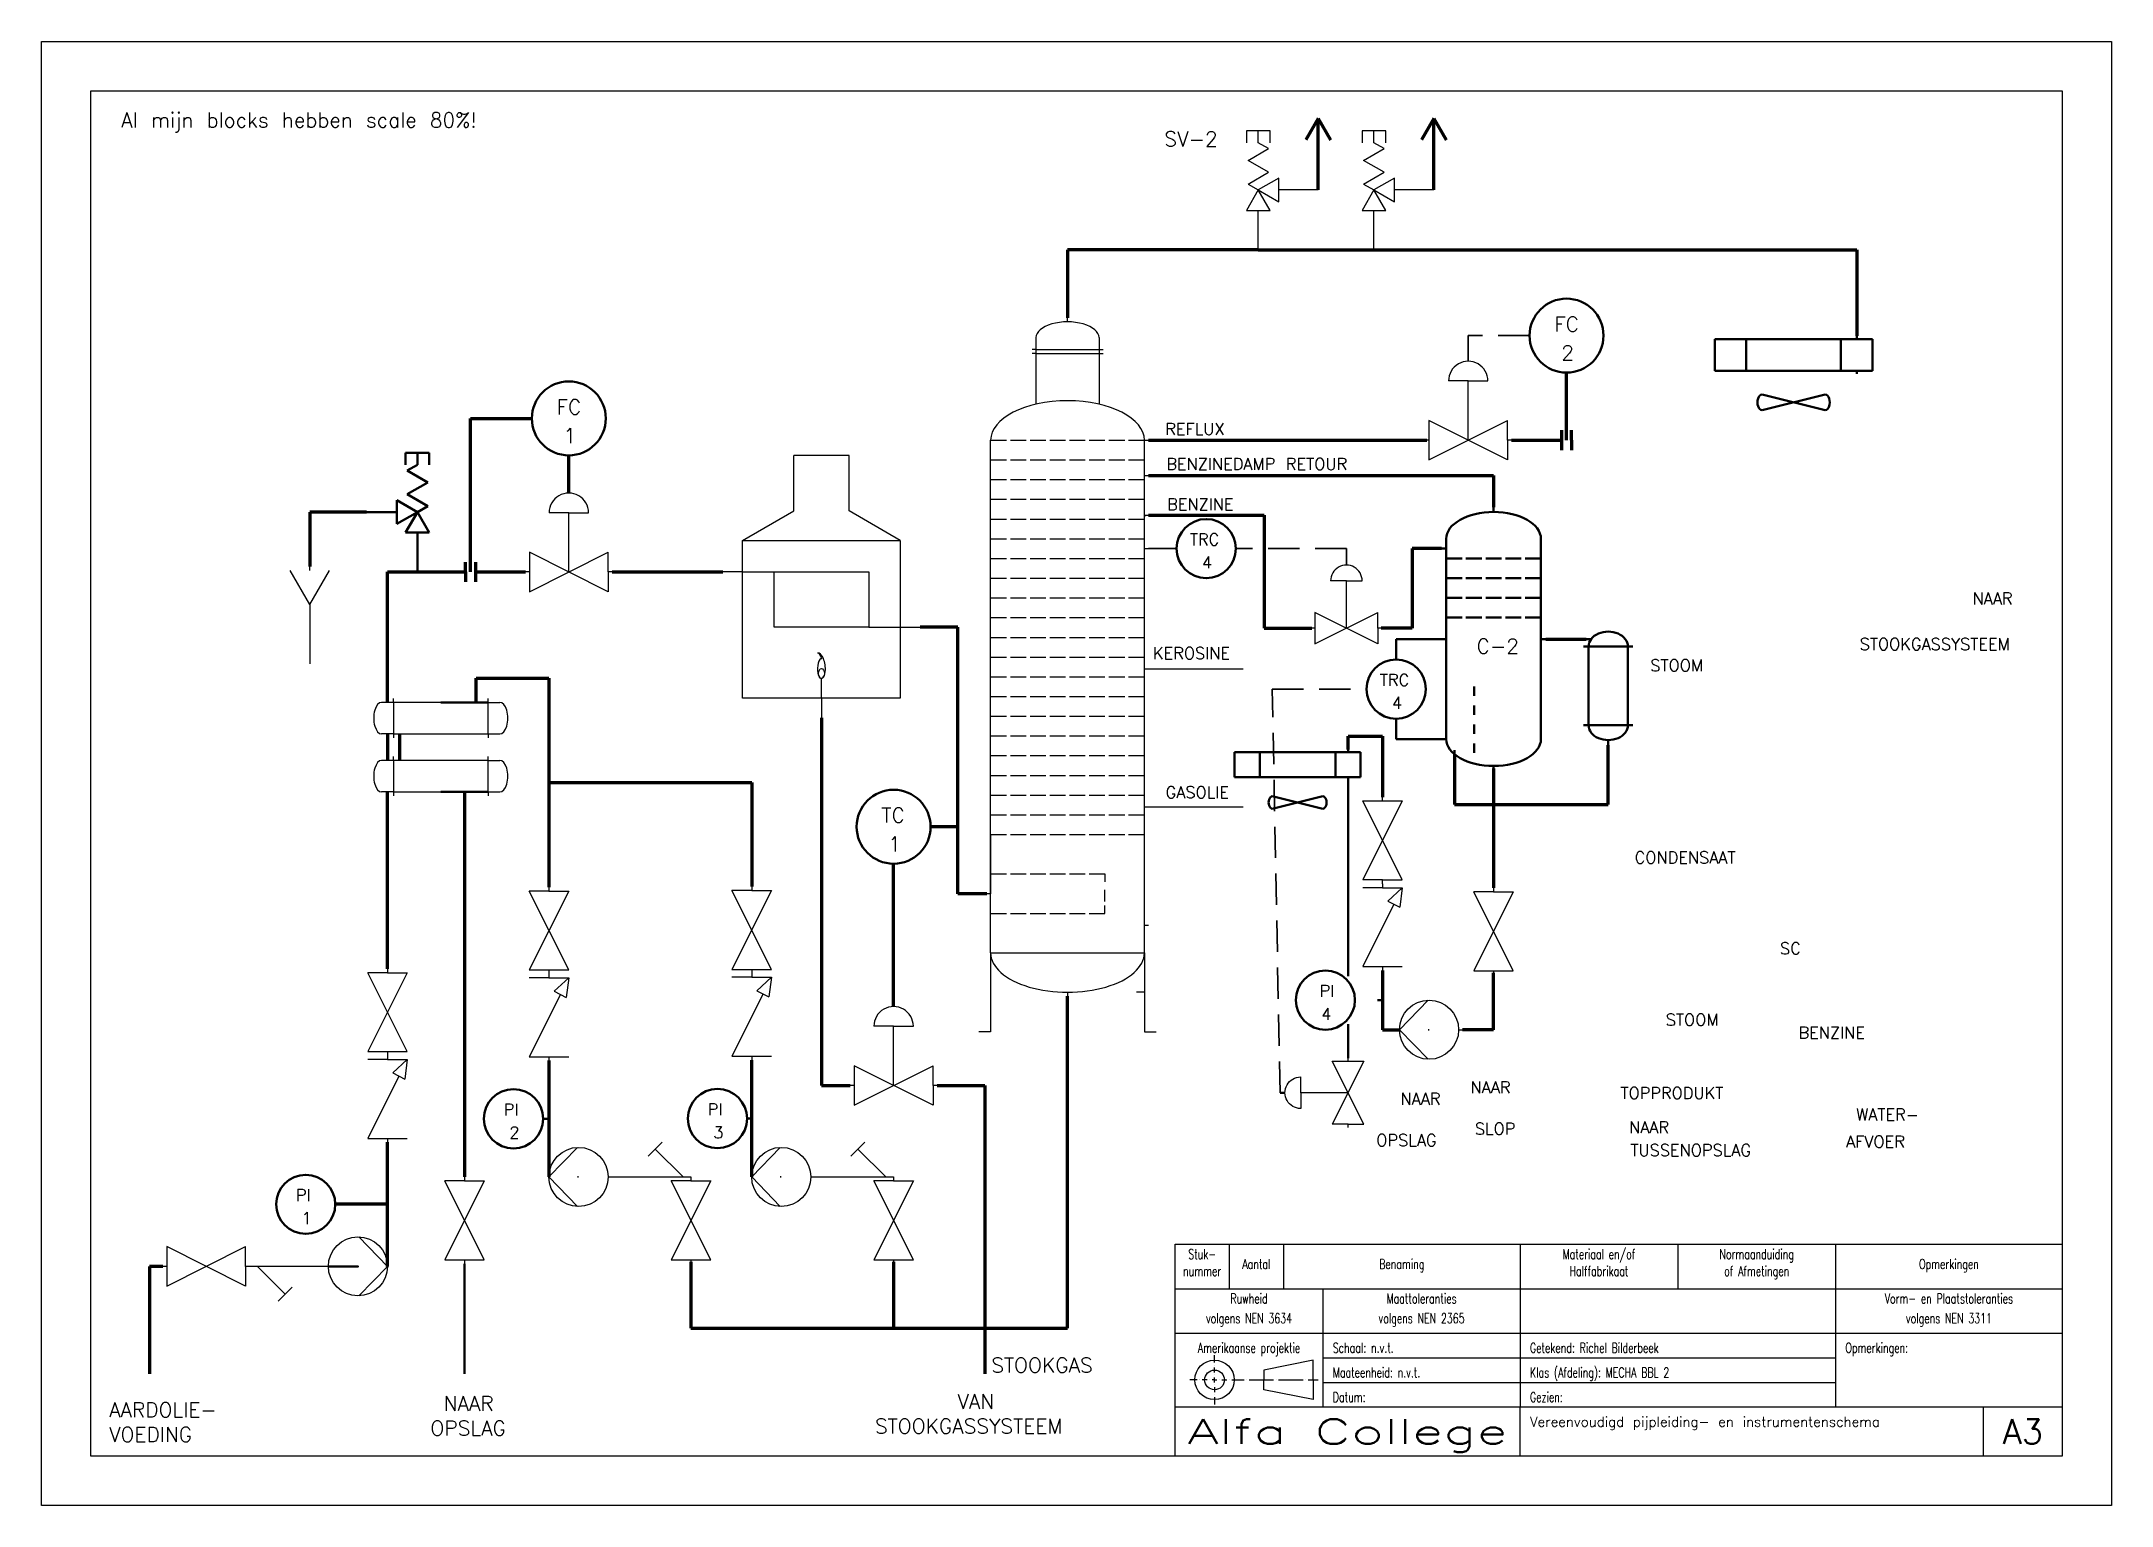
# Model space of a CAD drawing. Extents: x 0 to 420, y 0 to 297.
import ezdxf
from ezdxf.enums import TextEntityAlignment as Align

# ---------------------------------------------------------------- set-up
doc = ezdxf.new("R2010")
doc.units = 0
doc.header["$MEASUREMENT"] = 0
doc.linetypes.add('HIDDEN', pattern=[9.525, 6.35, -3.175])
doc.layers.get('0').update_dxf_attribs({"linetype": 'CONTINUOUS'})
for name, color, linetype in [('KADER25', 3, 'CONTINUOUS'), ('KADER50', 7, 'CONTINUOUS'), ('KADER70', 5, 'CONTINUOUS'), ('T25', 3, 'CONTINUOUS'), ('T70', 5, 'CONTINUOUS')]:
    doc.layers.add(name, color=color, linetype=linetype)
for name, color, linetype, lineweight in [('Omtrekslijn', 7, 'CONTINUOUS', 50), ('Proceslijn', 5, 'CONTINUOUS', 70), ('Stippellijn', 3, 'HIDDEN', 35), ('Tekst', 3, 'CONTINUOUS', 35)]:
    doc.layers.add(name, color=color, linetype=linetype, lineweight=lineweight)
doc.styles.add('KADER1', font='SIMPLEX.SHX', dxfattribs={"height": 5})
doc.styles.add('KADER2', font='SIMPLEX.shx', dxfattribs={"width": 0.7, "height": 2})
doc.styles.get("Standard").update_dxf_attribs({"font": 'TXT.shx', "height": 3})

msp = doc.modelspace()

# ---------------------------------------------------------------- texts
at = {"layer": 'KADER25'}
msp.add_text('Al mijn blocks hebben scale 80%%%!', height=3, dxfattribs=at).set_placement((16.19, 279.55))
at = {"layer": 'Omtrekslijn'}
msp.add_text('C-2', height=3, dxfattribs=at).set_placement((291.16, 172.81))
at = {"layer": 'T25', "style": 'KADER2', "width": 0.7}
for s, p in [('Stuk-', (235.5, 50)), ('Materiaal en/of', (316, 50)), ('Normaanduiding', (348, 50)), ('nummer', (235.5, 46.57)), ('Aantal', (246.5, 48)), ('Benaming', (276, 48)), ('Halffabrikaat', (316, 46.57)), ('of Afmetingen', (348, 46.57)), ('Opmerkingen', (387, 48)), ('Ruwheid', (245, 41)), ('Maattoleranties', (280, 41)), ('Vorm- en Plaatstoleranties', (387, 41)), ('volgens NEN 3634', (245, 37)), ('volgens NEN 2365', (280, 37)), ('volgens NEN 3311', (387, 37)), ('Amerikaanse projektie', (245, 31))]:
    msp.add_text(s, height=2, dxfattribs=at).set_placement(p, align=Align.CENTER)
for s, p in [('Schaal: n.v.t.', (262, 31)), ('Getekend: Richel Bilderbeek', (302, 31)), ('Opmerkingen:', (366, 31)), ('Maateenheid: n.v.t.', (262, 26)), ('Klas (Afdeling): MECHA BBL 2', (302, 26)), ('Datum:', (262, 21)), ('Gezien:', (302, 21))]:
    msp.add_text(s, height=2, dxfattribs=at).set_placement(p)
at = {"layer": 'T25'}
msp.add_text('Vereenvoudigd pijpleiding- en instrumentenschema', height=2, dxfattribs=at).set_placement((302, 16))
at = {"layer": 'T70', "style": 'KADER1', "width": 1.475676}
msp.add_text('Alfa College', height=5, dxfattribs=at).set_placement((232.5, 12.5), (297.5, 12.5), align=Align.FIT)
at = {"layer": 'T70'}
msp.add_text('A3', height=5, dxfattribs=at).set_placement((402, 15), align=Align.MIDDLE)
at = {"layer": 'Tekst'}
for s, height, p in [('SV-2', 3, (227.83, 275.71)), ('FC', 3, (306.93, 238.14)), (' 2', 3, (305.68, 232.32)), ('FC', 3, (104.51, 221.35)), (' 1', 3, (103.25, 215.53)), ('REFLUX', 2.4, (228.01, 217.19)), ('BENZINEDAMP RETOUR', 2.4, (228.22, 210.09)), ('BENZINE', 2.4, (228.39, 201.91)), ('TRC', 2.4, (233, 194.78)), (' 4', 2.4, (233.33, 190.12)), ('NAAR', 2.4, (391.79, 182.81)), ('KEROSINE', 2.4, (225.51, 171.7)), ('STOOKGASSYSTEEM', 2.4, (368.9, 173.55)), ('TRC', 2.4, (271.53, 166.28)), ('STOOM', 2.4, (326.42, 169.23)), (' 4', 2.4, (271.85, 161.62)), ('GASOLIE', 2.4, (228.08, 143.49)), ('TC', 3, (170.41, 138.53)), (' 1', 3, (169.15, 132.7)), ('CONDENSAAT', 2.4, (323.25, 130.26)), ('SC', 2.4, (352.73, 111.83)), (' PI', 2.4, (257.18, 103.19)), (' 4', 2.4, (257.5, 98.53)), ('STOOM', 2.4, (329.55, 97.35)), ('BENZINE', 2.4, (356.49, 94.74)), ('NAAR', 2.4, (289.94, 83.64)), ('TOPPRODUKT', 2.4, (320.36, 82.48)), ('PI', 2.4, (93.79, 79.12)), ('PI', 2.4, (135.17, 79.17)), ('NAAR', 2.4, (275.74, 81.32)), ('WATER-', 2.4, (368.16, 78.13)), (' 2', 2.4, (92.79, 74.46)), (' 3', 2.4, (134.17, 74.51)), ('SLOP', 2.4, (290.81, 75.24)), ('NAAR', 2.4, (322.1, 75.53)), ('OPSLAG', 2.4, (270.82, 72.92)), ('TUSSENOPSLAG', 2.4, (322.38, 70.89)), ('AFVOER', 2.4, (366.13, 72.63)), ('PI', 2.4, (51.64, 61.77)), (' 1', 2.4, (50.63, 57.11)), ('STOOKGAS', 3, (192.71, 27)), (' NAAR ', 3, (78.92, 19.21)), ('VAN', 3, (185.84, 19.63)), ('AARDOLIE-', 3, (13.73, 17.92)), ('OPSLAG', 3, (78.92, 14.21)), ('STOOKGASSYSTEEM', 3, (169.1, 14.63)), ('VOEDING', 3, (13.73, 12.92))]:
    msp.add_text(s, height=height, dxfattribs=at).set_placement(p)

# ---------------------------------------------------------------- blocks, each defined once
blk = doc.blocks.new('04_NenWarmtewisselaar')
at = {"layer": 'KADER25', "color": 0}
for p, q in [((-12, 8), (-15, 8)), ((-12, 8), (-12, 9)), ((12, 8), (-12, 8)), ((-12, 8), (-12, 0)), ((12, 8), (12, 9)), ((12, 0), (12, 8)), ((12, 8), (15, 8)), ((-12, 0), (-15, 0)), ((-12, 0), (12, 0)), ((-12, 0), (-12, -1)), ((12, 0), (12, 0)), ((12, 0), (15, 0)), ((12, 0), (12, -1))]:
    blk.add_line(p, q, dxfattribs=at)
for centre, major_axis in [((-15, 4), (0, 4)), ((15, 4), (0, -4))]:
    blk.add_ellipse(centre, major_axis=major_axis, ratio=0.5, start_param=0, end_param=3.141593, dxfattribs=at)
blk = doc.blocks.new('04_NenFornuis')
at = {"layer": 'KADER25', "color": 0}
for p, q in [((-7.01, 47.5), (-7.01, 61.5)), ((7.01, 61.5), (-7.01, 61.5)), ((7.01, 47.5), (7.01, 61.5)), ((-20, 40), (-7.01, 47.5)), ((20, 40), (7.01, 47.5)), ((-20, 0), (-20, 40)), ((-20, 40), (20, 40)), ((20, 40), (20, 0)), ((-20, 32), (-25, 32)), ((-20, 32), (12, 32)), ((-12, 18), (-12, 32)), ((12, 32), (12, 18)), ((12, 18), (-12, 18)), ((12, 18), (20, 18)), ((20, 18), (25, 18)), ((20, 0), (-20, 0)), ((0, 0), (0, 5)), ((0, 0), (0, -5))]:
    blk.add_line(p, q, dxfattribs=at)
for centre, major_axis, ratio, start_param, end_param in [((-0.49, 8.22), (0.49, -3.22), 0.442287, 0, 3.141593), ((-0.49, 9.47), (-0.49, 1.97), 0.356881, 4.885896, 6.283185), ((0, 7.5), (0, -2.5), 0.395368, 3.027106, 6.283185)]:
    blk.add_ellipse(centre, major_axis=major_axis, ratio=ratio, start_param=start_param, end_param=end_param, dxfattribs=at)
blk.add_ellipse((0, 6.25), major_axis=(0, -1.25), ratio=0.59927, dxfattribs=at)
blk = doc.blocks.new('04_KlepMetRegelaar')
at = {"layer": 'KADER25', "color": 0}
for p, q in [((11, 15), (6, 15)), ((11, 0), (11, 15)), ((11, 15), (16, 15)), ((1, 0), (0, 0)), ((1, 5), (1, 0)), ((1, -5), (21, 5)), ((21, -5), (1, 5)), ((1, 0), (1, -5)), ((21, 0), (21, 5)), ((22, 0), (21, 0)), ((21, 0), (21, -5))]:
    blk.add_line(p, q, dxfattribs=at)
blk.add_ellipse((11, 15), major_axis=(5, 0), ratio=1, start_param=0, end_param=3.141593, dxfattribs=at)
blk = doc.blocks.new('04_Klep')
at = {"layer": 'KADER25', "color": 0}
for p, q in [((1, 0), (0, 0)), ((1, 5), (1, 0)), ((1, -5), (21, 5)), ((21, -5), (1, 5)), ((1, 0), (1, -5)), ((21, 0), (21, 5)), ((22, 0), (21, 0)), ((21, 0), (21, -5))]:
    blk.add_line(p, q, dxfattribs=at)
blk = doc.blocks.new('04_Y_filter')
at = {"layer": 'KADER25', "color": 0}
for p, q in [((1, 0), (-1, 0)), ((19, 0), (1, 0)), ((1, 0), (8.07, -7.07)), ((8.07, -7.07), (6.3, -8.84)), ((8.07, -7.07), (9.84, -5.3))]:
    blk.add_line(p, q, dxfattribs=at)
blk = doc.blocks.new('04_NenPomp')
at = {"layer": 'KADER25', "color": 0}
for p, q in [((15, 0), (7.74, 7.5)), ((0, 0), (-1, 0)), ((7.5, 0), (7.74, 0)), ((7.74, 0), (7.5, 0)), ((7.5, 0), (7.5, 0)), ((7.5, 0), (7.5, 0)), ((7.74, -7.5), (15, 0)), ((15, 0), (15, 0))]:
    blk.add_line(p, q, dxfattribs=at)
blk.add_circle((7.5, 0), 7.5, dxfattribs=at)
blk = doc.blocks.new('04_Terugslagklep')
at = {"layer": 'KADER25', "color": 0}
for p, q in [((1, 0), (0, 0)), ((1, 5), (1, 0)), ((16.8, -2.9), (1, 5)), ((1, 0), (1, -5)), ((21, 0), (21, 5)), ((22, 0), (21, 0)), ((21, 0), (21, -5)), ((17.59, -1.34), (16.04, -4.39)), ((21, -5), (16.04, -4.39)), ((21, -5), (17.59, -1.34))]:
    blk.add_line(p, q, dxfattribs=at)
blk = doc.blocks.new('04_Funnel')
at = {"layer": 'KADER25', "color": 0}
for p, q in [((0, -1), (0, 0)), ((0, -9.66), (-5, -1)), ((0, -9.66), (5, -1)), ((0, -9.66), (0, -24.66))]:
    blk.add_line(p, q, dxfattribs=at)
blk = doc.blocks.new('04_Kolom')
at = {"layer": 'KADER25', "color": 0}
for p, q in [((0, 170), (0, 171)), ((-8, 163), (-9, 163)), ((-8, 166), (-8, 149.12)), ((-8, 166), (-8, 163)), ((-8, 163), (8, 163)), ((-8, 163), (-8, 162)), ((8, 166), (8, 149.12)), ((8, 163), (9, 163)), ((-8, 162), (-9, 162)), ((-8, 162), (8, 162)), ((8, 162), (9, 162)), ((-19.5, 10), (-19.5, 140)), ((-19.5, 140), (-15.5, 140)), ((-14.5, 140), (-10.5, 140)), ((-9.5, 140), (-5.5, 140)), ((-4.5, 140), (-0.5, 140)), ((0.5, 140), (4.5, 140)), ((5.5, 140), (9.5, 140)), ((10.5, 140), (14.5, 140)), ((15.5, 140), (19.5, 140)), ((19.5, 10), (19.5, 140)), ((19.5, 140), (20.5, 140)), ((-19.5, 135), (-15.5, 135)), ((-14.5, 135), (-10.5, 135)), ((-9.5, 135), (-5.5, 135)), ((-4.5, 135), (-0.5, 135)), ((0.5, 135), (4.5, 135)), ((5.5, 135), (9.5, 135)), ((10.5, 135), (14.5, 135)), ((15.5, 135), (19.5, 135)), ((-19.5, 130), (-15.5, 130)), ((-14.5, 130), (-10.5, 130)), ((-9.5, 130), (-5.5, 130)), ((-4.5, 130), (-0.5, 130)), ((0.5, 130), (4.5, 130)), ((5.5, 130), (9.5, 130)), ((10.5, 130), (14.5, 130)), ((15.5, 130), (19.5, 130)), ((19.5, 130), (19.5, 131)), ((19.5, 131), (20.5, 131)), ((-19.5, 125), (-15.5, 125)), ((-14.5, 125), (-10.5, 125)), ((-9.5, 125), (-5.5, 125)), ((-4.5, 125), (-0.5, 125)), ((0.5, 125), (4.5, 125)), ((5.5, 125), (9.5, 125)), ((10.5, 125), (14.5, 125)), ((15.5, 125), (19.5, 125)), ((19.5, 120), (19.57, 121)), ((19.57, 121), (20.57, 121)), ((-19.5, 120), (-15.5, 120)), ((-14.5, 120), (-10.5, 120)), ((-9.5, 120), (-5.5, 120)), ((-4.5, 120), (-0.5, 120)), ((0.5, 120), (4.5, 120)), ((5.5, 120), (9.5, 120)), ((10.5, 120), (14.5, 120)), ((15.5, 120), (19.5, 120)), ((-19.5, 115), (-15.5, 115)), ((-14.5, 115), (-10.5, 115)), ((-9.5, 115), (-5.5, 115)), ((-4.5, 115), (-0.5, 115)), ((0.5, 115), (4.5, 115)), ((5.5, 115), (9.5, 115)), ((10.5, 115), (14.5, 115)), ((15.5, 115), (19.5, 115)), ((19.5, 110), (19.5, 112.5)), ((19.5, 112.5), (20.5, 112.5)), ((-19.5, 110), (-15.5, 110)), ((-19.5, 105), (-15.5, 105)), ((-14.5, 110), (-10.5, 110)), ((-14.5, 105), (-10.5, 105)), ((-9.5, 110), (-5.5, 110)), ((-9.5, 105), (-5.5, 105)), ((-4.5, 110), (-0.5, 110)), ((-4.5, 105), (-0.5, 105)), ((0.5, 110), (4.5, 110)), ((0.5, 105), (4.5, 105)), ((5.5, 110), (9.5, 110)), ((5.5, 105), (9.5, 105)), ((10.5, 110), (14.5, 110)), ((10.5, 105), (14.5, 105)), ((15.5, 110), (19.5, 110)), ((15.5, 105), (19.5, 105)), ((-19.5, 100), (-15.5, 100)), ((-14.5, 100), (-10.5, 100)), ((-9.5, 100), (-5.5, 100)), ((-4.5, 100), (-0.5, 100)), ((0.5, 100), (4.5, 100)), ((5.5, 100), (9.5, 100)), ((10.5, 100), (14.5, 100)), ((15.5, 100), (19.5, 100)), ((-19.5, 95), (-15.5, 95)), ((-14.5, 95), (-10.5, 95)), ((-9.5, 95), (-5.5, 95)), ((-4.5, 95), (-0.5, 95)), ((0.5, 95), (4.5, 95)), ((5.5, 95), (9.5, 95)), ((10.5, 95), (14.5, 95)), ((15.5, 95), (19.5, 95)), ((-19.5, 90), (-15.5, 90)), ((-14.5, 90), (-10.5, 90)), ((-9.5, 90), (-5.5, 90)), ((-4.5, 90), (-0.5, 90)), ((0.5, 90), (4.5, 90)), ((5.5, 90), (9.5, 90)), ((10.5, 90), (14.5, 90)), ((15.5, 90), (19.5, 90)), ((-19.5, 85), (-15.5, 85)), ((-14.5, 85), (-10.5, 85)), ((-9.5, 85), (-5.5, 85)), ((-4.5, 85), (-0.5, 85)), ((0.5, 85), (4.5, 85)), ((5.5, 85), (9.5, 85)), ((10.5, 85), (14.5, 85)), ((15.5, 85), (19.5, 85)), ((-19.5, 80), (-15.5, 80)), ((-14.5, 80), (-10.5, 80)), ((-9.5, 80), (-5.5, 80)), ((-4.5, 80), (-0.5, 80)), ((0.5, 80), (4.5, 80)), ((5.5, 80), (9.5, 80)), ((10.5, 80), (14.5, 80)), ((15.5, 80), (19.5, 80)), ((19.5, 80), (19.5, 82)), ((19.5, 82), (20.5, 82)), ((-19.5, 75), (-15.5, 75)), ((-14.5, 75), (-10.5, 75)), ((-9.5, 75), (-5.5, 75)), ((-4.5, 75), (-0.5, 75)), ((0.5, 75), (4.5, 75)), ((5.5, 75), (9.5, 75)), ((10.5, 75), (14.5, 75)), ((15.5, 75), (19.5, 75)), ((-19.5, 70), (-15.5, 70)), ((-14.5, 70), (-10.5, 70)), ((-9.5, 70), (-5.5, 70)), ((-4.5, 70), (-0.5, 70)), ((0.5, 70), (4.5, 70)), ((5.5, 70), (9.5, 70)), ((10.5, 70), (14.5, 70)), ((15.5, 70), (19.5, 70)), ((-19.5, 65), (-15.5, 65)), ((-14.5, 65), (-10.5, 65)), ((-9.5, 65), (-5.5, 65)), ((-4.5, 65), (-0.5, 65)), ((0.5, 65), (4.5, 65)), ((5.5, 65), (9.5, 65)), ((10.5, 65), (14.5, 65)), ((15.5, 65), (19.5, 65)), ((-19.5, 60), (-15.5, 60)), ((-14.5, 60), (-10.5, 60)), ((-9.5, 60), (-5.5, 60)), ((-4.5, 60), (-0.5, 60)), ((0.5, 60), (4.5, 60)), ((5.5, 60), (9.5, 60)), ((10.5, 60), (14.5, 60)), ((15.5, 60), (19.5, 60)), ((-19.5, 55), (-15.5, 55)), ((-14.5, 55), (-10.5, 55)), ((-9.5, 55), (-5.5, 55)), ((-4.5, 55), (-0.5, 55)), ((0.5, 55), (4.5, 55)), ((5.5, 55), (9.5, 55)), ((10.5, 55), (14.5, 55)), ((15.5, 55), (19.5, 55)), ((-19.5, 50), (-15.5, 50)), ((-14.5, 50), (-10.5, 50)), ((-9.5, 50), (-5.5, 50)), ((-4.5, 50), (-0.5, 50)), ((0.5, 50), (4.5, 50)), ((5.5, 50), (9.5, 50)), ((10.5, 50), (14.5, 50)), ((15.5, 50), (19.5, 50)), ((-19.5, 45), (-15.5, 45)), ((-14.5, 45), (-10.5, 45)), ((-9.5, 45), (-5.5, 45)), ((-4.5, 45), (-0.5, 45)), ((0.5, 45), (4.5, 45)), ((5.5, 45), (9.5, 45)), ((10.5, 45), (14.5, 45)), ((15.5, 45), (19.5, 45)), ((19.5, 45), (19.5, 47)), ((19.5, 47), (20.5, 47)), ((-19.5, 40), (-15.5, 40)), ((-19.5, 40), (-19.5, 25)), ((-14.5, 40), (-10.5, 40)), ((-9.5, 40), (-5.5, 40)), ((-4.5, 40), (-0.5, 40)), ((0.5, 40), (4.5, 40)), ((5.5, 40), (9.5, 40)), ((10.5, 40), (14.5, 40)), ((15.5, 40), (19.5, 40)), ((-19.5, 25), (-19.5, 30)), ((-19.5, 30), (-15.5, 30)), ((-14.5, 30), (-10.5, 30)), ((-9.5, 30), (-5.5, 30)), ((-4.5, 30), (-0.5, 30)), ((0.5, 30), (4.5, 30)), ((5.5, 30), (9.5, 30)), ((9.5, 30), (9.5, 28)), ((-19.5, 25), (-20.5, 25)), ((9.5, 23), (9.5, 26)), ((9.5, 20), (9.5, 22)), ((-19.5, 20), (-15.5, 20)), ((-14.5, 20), (-10.5, 20)), ((-9.5, 20), (-5.5, 20)), ((-4.5, 20), (-0.5, 20)), ((0.5, 20), (4.5, 20)), ((5.5, 20), (9.5, 20)), ((19.5, 10), (19.5, 17)), ((19.5, 17), (20.5, 17)), ((-19.5, 10), (19.5, 10)), ((-19.5, 10), (-19.5, -10)), ((19.5, 10), (19.5, -10)), ((0, 0), (0, -1)), ((19.5, 0), (17.5, 0)), ((-19.5, -10), (-22.5, -10)), ((19.5, -10), (22.5, -10))]:
    blk.add_line(p, q, dxfattribs=at)
for centre, major_axis, ratio, start_param, end_param in [((0, 166), (8, 0), 0.5, 0, 3.141593), ((0, 140), (-19.5, 0), 0.512821, 3.141593, 6.283185), ((0, 10), (-19.5, 0), 0.512821, 0, 3.141593)]:
    blk.add_ellipse(centre, major_axis=major_axis, ratio=ratio, start_param=start_param, end_param=end_param, dxfattribs=at)
blk = doc.blocks.new('04_Overdrukventiel_2')
at = {"color": 0}
for p, q in [((-3, 27.2), (-3, 30.2)), ((-3, 30.2), (0, 30.2)), ((-2.6, 25.7), (0, 27.2)), ((0, 27.2), (0, 30.2)), ((0, 30.2), (3, 30.2)), ((3, 30.2), (3, 27.2)), ((2.6, 22.7), (-2.6, 25.7)), ((-2.6, 19.7), (2.6, 22.7)), ((-5.2, 18.2), (0, 15.2)), ((-5.2, 12.2), (-5.2, 18.2)), ((2.6, 16.7), (-2.6, 19.7)), ((2.6, 16.7), (0, 15.2)), ((-15.2, 15.2), (-5.2, 15.2)), ((0, 15.2), (-5.2, 12.2)), ((-3, 10), (0, 15.2)), ((0, 15.2), (3, 10)), ((3, 10), (-3, 10)), ((0, 0), (0, 10))]:
    blk.add_line(p, q, dxfattribs=at)
blk = doc.blocks.new('04_BenzineStripper')
at = {"layer": 'Omtrekslijn'}
for p, q in [((0, -1), (0, 0)), ((-9.6, -6.43), (-9.6, -8.43)), ((-9.6, -8.43), (-10.6, -8.43)), ((-9.6, -26.77), (-10.6, -26.77)), ((9.6, -26.77), (10.6, -26.77)), ((-3.96, -36.39), (-3.96, -38.31)), ((-3.96, -40.24), (-3.96, -42.17)), ((-3.96, -44.1), (-3.96, -46.02)), ((-9.6, -47.1), (-10.6, -47.1)), ((-7.91, -50.18), (-7.91, -49.33)), ((-3.96, -47.95), (-3.96, -49.88)), ((-3.96, -49.88), (-3.96, -47.95)), ((0, -52.53), (0, -53.53))]:
    blk.add_line(p, q, dxfattribs=at)
at = {"layer": 'Omtrekslijn', "color": 0}
for p, q in [((-9.6, -47.1), (-9.6, -6.43)), ((9.6, -47.1), (9.6, -6.43)), ((-9.6, -10.43), (-6.4, -10.43)), ((-5.6, -10.43), (-2.4, -10.43)), ((-1.6, -10.43), (1.6, -10.43)), ((2.4, -10.43), (5.6, -10.43)), ((6.4, -10.43), (9.6, -10.43)), ((-9.6, -14.43), (-6.4, -14.43)), ((-5.6, -14.43), (-2.4, -14.43)), ((-1.6, -14.43), (1.6, -14.43)), ((2.4, -14.43), (5.6, -14.43)), ((6.4, -14.43), (9.6, -14.43)), ((-9.6, -18.43), (-6.4, -18.43)), ((-5.6, -18.43), (-2.4, -18.43)), ((-1.6, -18.43), (1.6, -18.43)), ((2.4, -18.43), (5.6, -18.43)), ((6.4, -18.43), (9.6, -18.43)), ((-9.6, -22.43), (-6.4, -22.43)), ((-5.6, -22.43), (-2.4, -22.43)), ((-1.6, -22.43), (1.6, -22.43)), ((2.4, -22.43), (5.6, -22.43)), ((6.4, -22.43), (9.6, -22.43))]:
    blk.add_line(p, q, dxfattribs=at)
at = {"layer": 'Omtrekslijn'}
for centre, major_axis in [((0, -6.43), (-9.6, 0)), ((0, -47.1), (9.6, 0))]:
    blk.add_ellipse(centre, major_axis=major_axis, ratio=0.565396, start_param=3.141593, end_param=6.283185, dxfattribs=at)
blk = doc.blocks.new('04_Ventilator')
at = {"layer": 'Omtrekslijn', "color": 0}
for p, q in [((0, -1), (0, 0)), ((-45, -1), (-45, -11)), ((5, -1), (-45, -1)), ((-45, -1), (-35, -1)), ((-35, -1), (-35, -11)), ((-5, -11), (-5, -1)), ((-5, -1), (5, -1)), ((5, -1), (0, -1)), ((5, -11), (5, -1)), ((-45, -11), (5, -11)), ((5, -11), (-5, -11)), ((0, -11), (0, -12)), ((-30, -18.5), (-10, -23.5)), ((-10, -18.5), (-30, -23.5))]:
    blk.add_line(p, q, dxfattribs=at)
blk.add_ellipse((-30, -21), major_axis=(0, 2.5), ratio=0.585267, start_param=0, end_param=3.141593, dxfattribs=at)
at = {"layer": 'Omtrekslijn', "color": 0, "extrusion": (0, 0, -1)}
blk.add_ellipse((-10, -21), major_axis=(0, 2.5), ratio=0.585267, start_param=0, end_param=3.141593, dxfattribs=at)
blk = doc.blocks.new('04_Warmtewisselaar')
at = {"layer": 'Omtrekslijn'}
for p, q in [((-4, 20), (-5, 20)), ((4, 20), (-4, 20)), ((-4, 20), (-4, 4)), ((4, 4), (4, 20)), ((4, 20), (5, 20)), ((-4, 4), (-5, 4)), ((-4, 4), (4, 4)), ((0, 1), (0, 0)), ((4, 4), (5, 4))]:
    blk.add_line(p, q, dxfattribs=at)
at = {"layer": 'Omtrekslijn', "extrusion": (0, 0, -1)}
blk.add_ellipse((0, 20), major_axis=(-4, 0), ratio=0.750206, start_param=0, end_param=3.141593, dxfattribs=at)
at = {"layer": 'Omtrekslijn'}
blk.add_ellipse((0, 4), major_axis=(-4, 0), ratio=0.750206, start_param=0, end_param=3.141593, dxfattribs=at)

# ---------------------------------------------------------------- linework, layer by layer
for p, q in [((224.58, 169.72), (243.79, 169.72)), ((71.42, 156.53), (72.62, 156.53)), ((224.58, 141.72), (243.79, 141.72))]:
    msp.add_line(p, q)
at = {"layer": 'KADER25'}
for p, q in [((0, 0), (0, 297)), ((0, 297), (420, 297)), ((420, 297), (420, 0)), ((238, 29), (238, 30.5)), ((258, 29.5), (248, 27.5)), ((258, 25.5), (258, 29.5)), ((260, 30), (364, 30)), ((234.5, 25.5), (233, 25.5)), ((234.97, 25.5), (234.97, 25.5)), ((235, 25.5), (235, 25.5)), ((236.5, 25.5), (235.5, 25.5)), ((237, 25.5), (237, 25.5)), ((238, 25.5), (237.5, 25.5)), ((238, 28.5), (238, 28.5)), ((238, 27), (238, 28)), ((238, 26.5), (238, 26.5)), ((238, 25), (238, 26)), ((238, 25.5), (238.5, 25.5)), ((239, 25.5), (239, 25.5)), ((239.5, 25.5), (240.5, 25.5)), ((241, 25.5), (241, 25.5)), ((241.5, 25.5), (244, 25.5)), ((244.5, 25.5), (244.5, 25.5)), ((245, 25.5), (250, 25.5)), ((247, 25.5), (247, 25.5)), ((248, 27.5), (248, 25.5)), ((248, 23.5), (248, 25.5)), ((250.5, 25.5), (250.5, 25.5)), ((250.5, 25.5), (250.5, 25.5)), ((251, 25.5), (256, 25.5)), ((256.5, 25.5), (256.5, 25.5)), ((257, 25.5), (259, 25.5)), ((258, 25.5), (258, 21.5)), ((238, 24.5), (238, 24.5)), ((238, 24), (238, 23)), ((238, 22.5), (238, 22.5)), ((238, 22), (238, 20.5)), ((258, 21.5), (248, 23.5)), ((260, 25), (364, 25)), ((420, 0), (0, 0))]:
    msp.add_line(p, q, dxfattribs=at)
for radius in [4, 2]:
    msp.add_circle((238, 25.5), radius, dxfattribs=at)
at = {"layer": 'KADER50'}
for p, q in [((230, 10), (230, 53)), ((230, 53), (410, 53)), ((241, 53), (241, 44)), ((252, 53), (252, 44)), ((300, 53), (300, 20)), ((332, 53), (332, 44)), ((364, 53), (364, 20)), ((230, 44), (410, 44)), ((260, 44), (260, 20)), ((230, 35), (410, 35)), ((230, 20), (410, 20)), ((300, 10), (300, 20)), ((394, 10), (394, 20))]:
    msp.add_line(p, q, dxfattribs=at)
at = {"layer": 'KADER70'}
for p, q in [((10, 10), (10, 287)), ((10, 287), (410, 287)), ((410, 287), (410, 10)), ((410, 53), (410, 10)), ((410, 10), (10, 10))]:
    msp.add_line(p, q, dxfattribs=at)
at = {"layer": 'Omtrekslijn'}
for p, q in [((88.05, 189.38), (88.05, 191.38)), ((284.02, 175.78), (274.85, 175.78)), ((274.85, 175.78), (274.85, 171.62)), ((314.42, 175.78), (313.42, 175.78)), ((90.62, 162.93), (81.02, 162.93)), ((81.02, 162.93), (85.82, 162.93)), ((85.82, 162.93), (90.62, 162.93)), ((90.62, 162.93), (88.22, 162.93)), ((274.85, 159.62), (274.85, 155.45)), ((274.85, 155.45), (284.02, 155.45)), ((265.09, 147.23), (265.09, 107.4)), ((90.62, 144.75), (81.02, 144.75)), ((81.02, 144.75), (85.82, 144.75)), ((271.09, 102.53), (272.08, 102.53)), ((265.09, 97.67), (265.09, 90.79)), ((252.29, 83.75), (251.29, 83.75)), ((102.98, 78.46), (101.78, 78.46)), ((144.1, 78.51), (143.16, 78.51)), ((64.22, 48.53), (58.22, 48.53)), ((85.82, 49.07), (85.82, 26.71))]:
    msp.add_line(p, q, dxfattribs=at)
for centre, radius in [((309.42, 237.32), 7.5), ((107, 220.53), 7.5), ((236.32, 194.12), 6), ((274.85, 165.62), 6), ((172.9, 137.7), 7.5), ((260.5, 102.53), 6), ((95.78, 78.46), 6), ((137.16, 78.51), 6), ((53.63, 61.11), 6)]:
    msp.add_circle(centre, radius, dxfattribs=at)
at = {"layer": 'Proceslijn'}
for p, q in [((259.04, 281.35), (256.54, 277.02)), ((259.04, 266.86), (259.04, 281.35)), ((259.04, 281.35), (261.54, 277.02)), ((282.49, 281.35), (279.99, 277.02)), ((282.49, 266.86), (282.49, 281.35)), ((282.49, 281.35), (284.99, 277.02)), ((246.88, 254.7), (208.18, 254.7)), ((208.18, 254.7), (208.18, 240.92)), ((246.88, 254.7), (270.34, 254.7)), ((270.34, 254.7), (368.29, 254.7)), ((368.29, 254.7), (368.29, 237.3)), ((309.42, 216.12), (309.42, 229.82)), ((87.05, 189.38), (87.05, 220.53)), ((87.05, 220.53), (99.5, 220.53)), ((224.58, 216.12), (281.07, 216.12)), ((270.52, 216.12), (280.67, 216.12)), ((298.27, 216.12), (308.42, 216.12)), ((308.42, 218.12), (308.42, 214.12)), ((310.42, 216.12), (310.42, 218.12)), ((310.42, 216.12), (310.42, 214.12)), ((107, 205.38), (107, 213.03)), ((224.58, 208.92), (294.62, 208.92)), ((294.62, 208.92), (294.62, 202.55)), ((65.98, 201.53), (54.45, 201.53)), ((54.45, 201.53), (54.45, 190.5)), ((224.63, 200.92), (248.1, 200.92)), ((248.1, 200.92), (248.1, 177.98)), ((284.02, 194.12), (278.12, 194.12)), ((278.12, 194.12), (278.12, 177.98)), ((70.22, 162.93), (70.22, 189.38)), ((70.22, 189.38), (86.05, 189.38)), ((86.05, 189.38), (86.05, 191.38)), ((86.05, 189.38), (86.05, 187.38)), ((88.05, 191.38), (88.05, 187.38)), ((88.05, 189.38), (98.2, 189.38)), ((115.8, 189.38), (138.25, 189.38)), ((185.9, 178.18), (178.25, 178.18)), ((185.9, 124.12), (185.9, 178.18)), ((248.1, 177.98), (257.72, 177.98)), ((278.12, 177.98), (271.8, 177.98)), ((305.22, 175.78), (313.42, 175.78)), ((88.22, 162.93), (88.22, 167.86)), ((88.22, 167.86), (102.98, 167.86)), ((102.98, 167.86), (102.98, 125.45)), ((158.25, 159.78), (158.25, 85.23)), ((70.22, 156.53), (70.22, 151.15)), ((72.62, 156.53), (72.62, 151.15)), ((265.09, 153.37), (265.09, 156.1)), ((265.09, 156.1), (272.08, 156.1)), ((272.08, 156.1), (272.08, 143.73)), ((286.71, 152.37), (286.71, 142.18)), ((317.88, 142.18), (317.88, 154.28)), ((294.62, 149.52), (294.62, 125.28)), ((70.22, 108.89), (70.22, 144.75)), ((85.82, 144.75), (85.82, 66.67)), ((102.98, 146.65), (144.1, 146.65)), ((144.1, 146.65), (144.1, 125.57)), ((286.71, 142.18), (317.88, 142.18)), ((185.9, 137.7), (180.4, 137.7)), ((172.9, 108.42), (172.9, 130.2)), ((191.78, 124.12), (185.9, 124.12)), ((172.9, 101.23), (172.9, 108.42)), ((272.08, 108.53), (272.08, 96.53)), ((294.62, 96.53), (294.62, 108.08)), ((208.18, 35.99), (208.18, 103.32)), ((272.08, 96.53), (275.53, 96.53)), ((294.62, 96.53), (288.33, 96.53)), ((102.98, 90.25), (102.98, 66.66)), ((144.1, 66.66), (144.1, 90.37)), ((158.25, 85.23), (164.1, 85.23)), ((181.7, 85.23), (191.42, 85.23)), ((191.42, 85.23), (191.42, 26.71)), ((70.22, 48.53), (70.22, 73.69)), ((70.22, 61.11), (59.63, 61.11)), ((24.62, 48.53), (21.95, 48.53)), ((21.95, 48.53), (21.95, 26.71)), ((131.78, 49.46), (131.78, 35.99)), ((172.9, 49.46), (172.9, 35.99)), ((131.78, 35.99), (208.18, 35.99))]:
    msp.add_line(p, q, dxfattribs=at)
at = {"layer": 'Stippellijn'}
for p, q in [((289.47, 232.12), (289.47, 237.32)), ((301.92, 237.32), (289.47, 237.32)), ((224.58, 194.12), (230.32, 194.12)), ((264.76, 194.12), (242.32, 194.12)), ((264.76, 190.78), (264.76, 194.12)), ((251.29, 83.75), (249.73, 165.62)), ((249.73, 165.62), (268.85, 165.62))]:
    msp.add_line(p, q, dxfattribs=at)

# ---------------------------------------------------------------- block references
for name, p, xscale, yscale, zscale in [('04_Overdrukventiel_2', (246.88, 254.7), -0.8, 0.8, 0.8), ('04_Overdrukventiel_2', (270.34, 254.7), -0.8, 0.8, 0.8), ('04_KlepMetRegelaar', (257.72, 177.98), 0.6400000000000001, 0.6400000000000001, 0.6400000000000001)]:
    msp.add_blockref(name, p, dxfattribs=dict(xscale=xscale, yscale=yscale, zscale=zscale))
at = {"layer": 'Omtrekslijn'}
for name, p, xscale, yscale, zscale in [('04_Kolom', (208.18, 104.12), 0.8, 0.8, 0.8), ('04_Ventilator', (368.29, 237.22), 0.6400000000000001, 0.6400000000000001, 0.6400000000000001), ('04_KlepMetRegelaar', (280.67, 216.12), 0.8, 0.8, 0.8), ('04_Overdrukventiel_2', (76.3, 189.38), 0.8, 0.8, 0.8), ('04_NenFornuis', (158.25, 163.78), 0.8, 0.8, 0.8), ('04_KlepMetRegelaar', (98.2, 189.38), 0.8, 0.8, 0.8), ('04_Funnel', (54.45, 190.5), 0.8, 0.8, 0.8), ('04_NenWarmtewisselaar', (81.02, 156.53), 0.8, 0.8, 0.8), ('04_NenWarmtewisselaar', (81.02, 144.75), 0.8, 0.8, 0.8), ('04_Ventilator', (265.09, 153.37), 0.5120000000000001, 0.5120000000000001, 0.5120000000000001), ('04_KlepMetRegelaar', (164.1, 85.23), 0.8, 0.8, 0.8), ('04_Klep', (24.62, 48.53), 0.8, 0.8, 0.8), ('04_NenPomp', (58.22, 48.53), 0.8, 0.8, 0.8)]:
    msp.add_blockref(name, p, dxfattribs=dict(at, xscale=xscale, yscale=yscale, zscale=zscale))
for name, p in [('04_BenzineStripper', (294.62, 202.55)), ('04_Warmtewisselaar', (317.88, 154.28))]:
    msp.add_blockref(name, p, dxfattribs=at)
for name, p, xscale, yscale, zscale, rotation in [('04_Klep', (272.08, 143.73), -0.8, 0.8, 0.8, 90), ('04_Terugslagklep', (272.08, 108.53), 0.8, 0.8, 0.8, 90), ('04_Klep', (102.98, 107.85), 0.8, 0.8, 0.8, 90), ('04_Klep', (144.1, 107.97), 0.8, 0.8, 0.8, 90), ('04_Klep', (294.62, 107.68), 0.8, 0.8, 0.8, 90), ('04_Klep', (70.22, 91.29), 0.8, 0.8, 0.8, 90), ('04_Terugslagklep', (102.98, 90.25), 0.8, 0.8, 0.8, 90), ('04_Terugslagklep', (144.1, 90.37), 0.8, 0.8, 0.8, 90), ('04_NenPomp', (287.53, 96.53), 0.8, 0.8, 0.8, 180), ('04_Terugslagklep', (70.22, 73.69), 0.8, 0.8, 0.8, 90), ('04_KlepMetRegelaar', (265.09, 90.79), -0.6400000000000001, 0.6400000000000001, 0.6400000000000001, 90), ('04_NenPomp', (114.98, 66.66), 0.8, 0.8, 0.8, 180), ('04_NenPomp', (156.1, 66.66), 0.8, 0.8, 0.8, 180), ('04_Klep', (85.82, 49.07), 0.8, 0.8, 0.8, 90), ('04_Klep', (131.78, 49.06), 0.8, 0.8, 0.8, 90), ('04_Klep', (172.9, 49.06), 0.8, 0.8, 0.8, 90)]:
    msp.add_blockref(name, p, dxfattribs=dict(at, xscale=xscale, yscale=yscale, zscale=zscale, rotation=rotation))
at = {"layer": 'Proceslijn', "xscale": 0.8, "yscale": 0.8, "zscale": 0.8, "rotation": 180}
for p in [(130.98, 66.66), (172.1, 66.66)]:
    msp.add_blockref('04_Y_filter', p, dxfattribs=at)
at = {"layer": 'Proceslijn', "xscale": 0.8, "yscale": 0.8, "zscale": 0.8}
msp.add_blockref('04_Y_filter', (43.02, 48.53), dxfattribs=at)

msp.set_redraw_order([(e.dxf.handle, doc.entitydb.next_handle()) for e in msp.query("TEXT MTEXT ATTDEF DIMENSION ARC_DIMENSION")])  # texts and dimensions are drawn at this point

doc.saveas('drawing.dxf')
